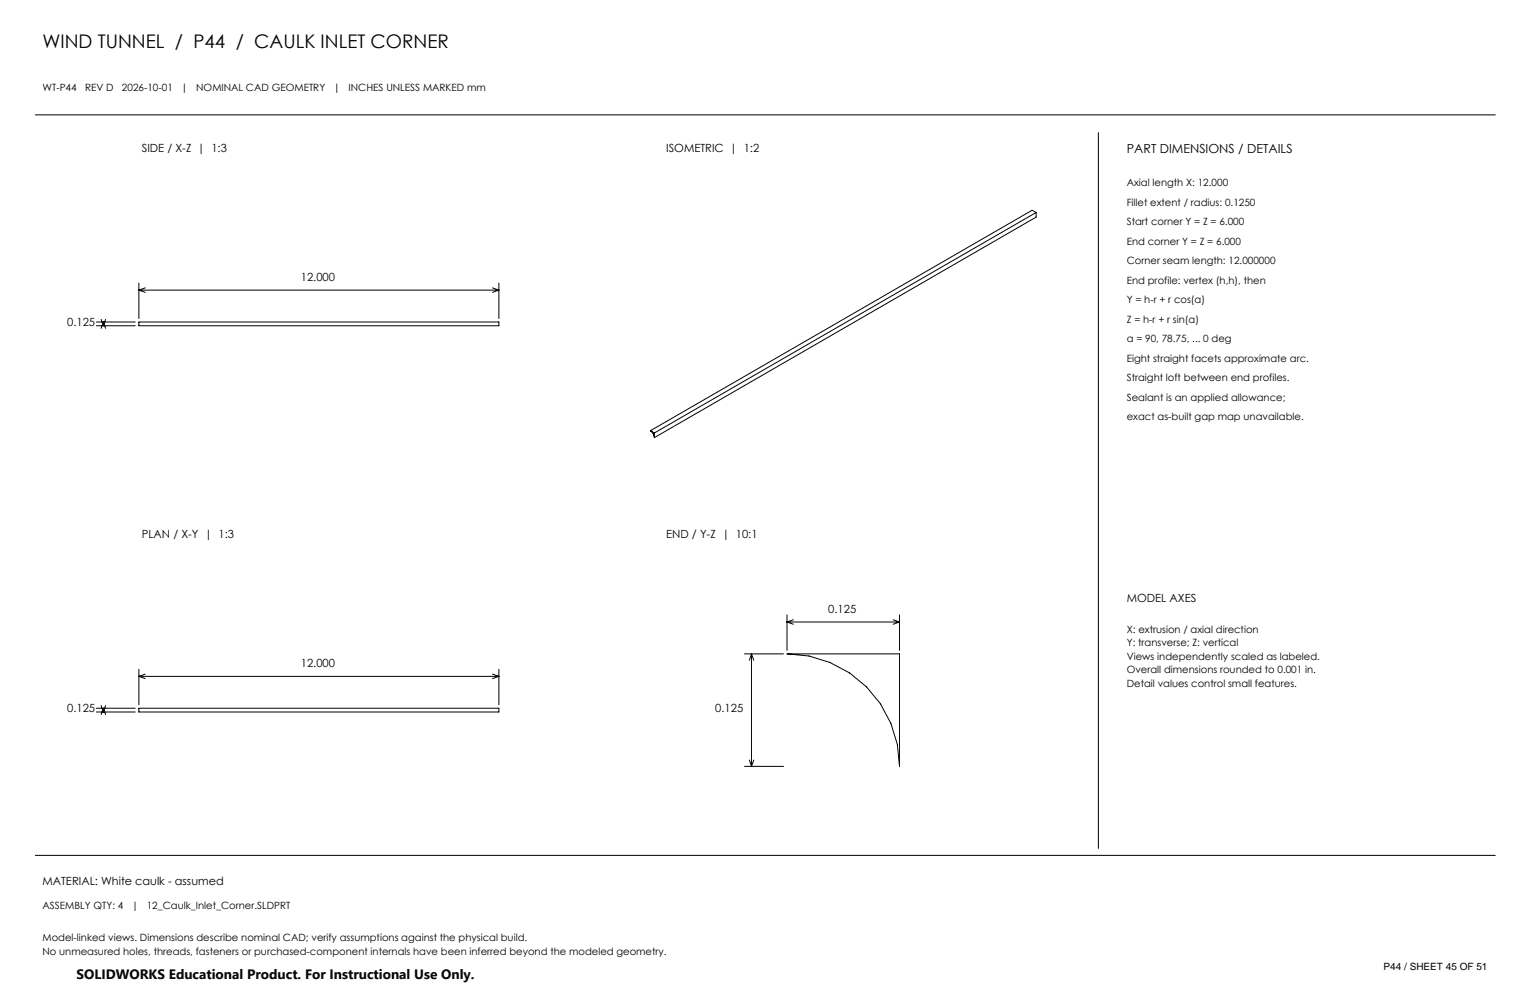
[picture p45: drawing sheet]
<svg xmlns="http://www.w3.org/2000/svg" width="432mm" height="279mm" viewBox="0 0 432 279" stroke-linecap="round" stroke-linejoin="round" font-family="sans-serif">
<defs><g id="words">
<text font-size="5.3" x="12" y="13.5">WIND TUNNEL / P44 / CAULK INLET CORNER</text>
<text font-size="3.8" x="21.6" y="276.3">SOLIDWORKS Educational Product. For Instructional Use Only.</text>
<text font-size="3.5" x="318" y="43.2">PART DIMENSIONS / DETAILS</text>
<g font-size="3.2">
<text x="40" y="42.9">SIDE / X-Z | 1:3</text>
<text x="188" y="42.9">ISOMETRIC | 1:2</text>
<text x="84.9" y="79.4">12.000</text>
<text x="19" y="91.9">0.125</text>
<text x="40" y="151.9">PLAN / X-Y | 1:3</text>
<text x="188" y="151.9">END / Y-Z | 10:1</text>
<text x="233.7" y="173">0.125</text>
<text x="318" y="169.9">MODEL AXES</text>
<text x="84.9" y="188.4">12.000</text>
<text x="19" y="200.9">0.125</text>
<text x="201.9" y="200.9">0.125</text>
<text x="12" y="249.9">MATERIAL: White caulk - assumed</text>
</g>
<g font-size="2.8">
<text x="12" y="25.6">WT-P44</text>
<text x="24" y="25.6">REV D</text>
<text x="34.4" y="25.6">2026-10-01</text>
<text x="51.1" y="25.6">|</text>
<text x="55.4" y="25.6">NOMINAL CAD GEOMETRY</text>
<text x="94.1" y="25.6">|</text>
<text x="98.4" y="25.6">INCHES UNLESS MARKED mm</text>
<text x="318" y="52.6">Axial length X: 12.000</text>
<text x="318" y="58.1">Fillet extent / radius: 0.1250</text>
<text x="318" y="63.6">Start corner Y = Z = 6.000</text>
<text x="318" y="69.1">End corner Y = Z = 6.000</text>
<text x="318" y="74.6">Corner seam length: 12.000000</text>
<text x="318" y="80.1">End profile: vertex (h,h), then</text>
<text x="318" y="85.6">Y = h-r + r cos(a)</text>
<text x="318" y="91.1">Z = h-r + r sin(a)</text>
<text x="318" y="96.6">a = 90, 78.75, ... 0 deg</text>
<text x="318" y="102.1">Eight straight facets approximate arc.</text>
<text x="318" y="107.6">Straight loft between end profiles.</text>
<text x="318" y="113.1">Sealant is an applied allowance;</text>
<text x="318" y="118.6">exact as-built gap map unavailable.</text>
<text x="318" y="178.6">X: extrusion / axial direction</text>
<text x="318" y="182.4">Y: transverse; Z: vertical</text>
<text x="318" y="186.3">Views independently scaled as labeled.</text>
<text x="318" y="190.1">Overall dimensions rounded to 0.001 in.</text>
<text x="318" y="193.9">Detail values control small features.</text>
<text x="12" y="256.6">ASSEMBLY QTY: 4</text>
<text x="37.2" y="256.6">|</text>
<text x="41.4" y="256.6">12_Caulk_Inlet_Corner.SLDPRT</text>
<text x="12" y="265.6">Model-linked views. Dimensions describe nominal CAD; verify assumptions against the physical build.</text>
<text x="12" y="269.4">No unmeasured holes, threads, fasteners or purchased-component internals have been inferred beyond the modeled geometry.</text>
<text x="390.5" y="273.8">P44 / SHEET 45 OF 51</text>
</g>
</g></defs>
<g fill="none" stroke="#000" stroke-width=".28">
<path d="M10 32.4h412M310 37.4v202M292.4 60v1.3l-107.7 62.2M292.4 60l-107.7 62.2M292.4 60l-1.1-.7-107.7 62.3M39.2 79.9v10M140.8 79.9v10M27.2 91.9h11M27.2 90.9h11M28.5 90.1l.7 1.8M29.2 90.9v1M29.2 90.9l-.7 1.8"/>
<path d="M29.2 90.9l.6 1.8M29.8 90.1l-.6 1.8M39.2 90.9h101.6v1h-101.6zM39.2 81.9h101.6M39.2 81.9l1.8 .6M41 81.2l-1.8 .7M139 81.2l1.8 .7M140.8 81.9l-1.8 .6M183.6 121.6l1.1 .6M183.6 121.6l.7 .8 .4 1.1M184.7 122.2v1.3M222.1 173.5v10.1"/>
<path d="M222.1 175.5h31.8M222.1 175.5l1.8 .7M223.9 174.9l-1.8 .6M252.1 174.9l1.8 .6M253.9 173.5v10.1M253.9 175.5l-1.8 .7M27.2 199.9h11M28.5 199.1l.7 1.8M29.2 199.9v1M29.2 199.9l-.7 1.8M29.2 199.9l.6 1.8M29.8 199.1l-.6 1.8"/>
<path d="M39.2 188.9v10M39.2 199.9h101.6v1h-101.6zM39.2 190.9h101.6M39.2 190.9l1.8 .6M41 190.3l-1.8 .6M139 190.3l1.8 .6M140.8 188.9v10M140.8 190.9l-1.8 .6M210.1 184.5h11M212.1 184.5v31.8M212.1 184.5l-.6 1.8M212.1 184.5l.6 1.8"/>
<path d="M222.1 184.5h31.8v31.8a31.8 31.8 0 0 0-31.8-31.8zM27.2 200.9h11M210.1 216.3h11M211.5 214.5l.6 1.8M212.7 214.5l-.6 1.8M10 241.4h412"/>
</g>
<use href="#words"/>
</svg>
